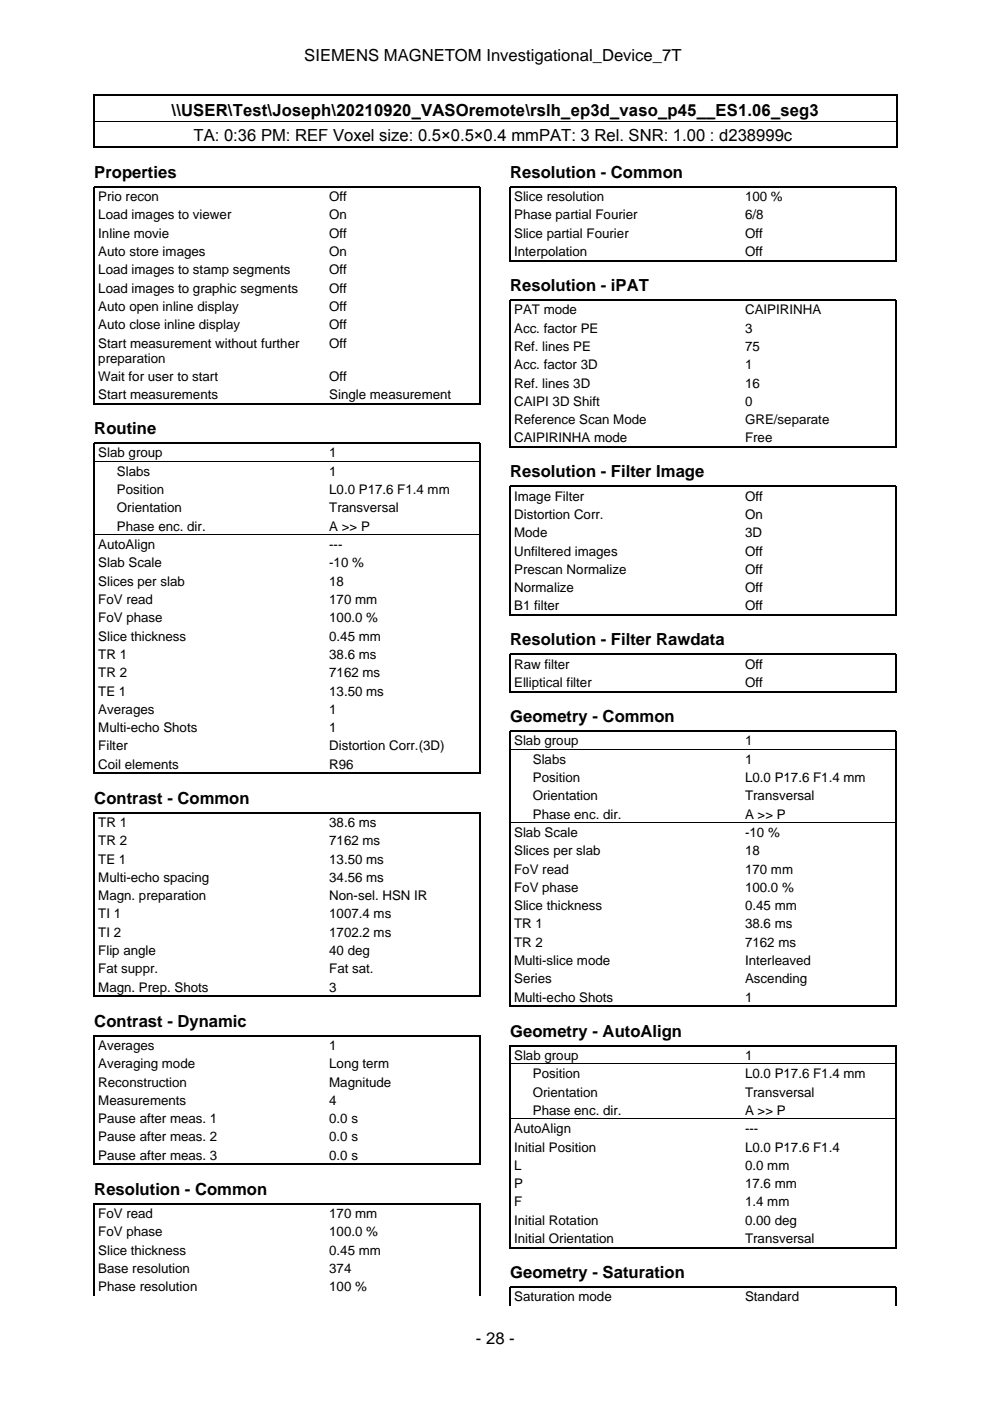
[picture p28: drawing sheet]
<svg xmlns="http://www.w3.org/2000/svg" width="210mm" height="297mm" viewBox="0 0 210 297" stroke-linecap="round" stroke-linejoin="round" font-family="sans-serif">
<defs><g id="words">
<g font-size="3.5">
<text x="64.5" y="12.9">SIEMENS MAGNETOM Investigational_Device_7T</text>
<text x="36.4" y="24.6">\\USER\Test\Joseph\20210920_VASOremote\rslh_ep3d_vaso_p45__ES1.06_seg3</text>
<text x="41" y="29.9">TA: 0:36 PM: REF Voxel size: 0.5×0.5×0.4 mmPAT: 3 Rel. SNR: 1.00 : d238999c</text>
<text x="20" y="37.7">Properties</text>
<text x="108.2" y="37.7">Resolution - Common</text>
<text x="108.2" y="61.7">Resolution - iPAT</text>
<text x="20" y="92">Routine</text>
<text x="108.2" y="101.2">Resolution - Filter Image</text>
<text x="108.2" y="136.8">Resolution - Filter Rawdata</text>
<text x="108.2" y="153.1">Geometry - Common</text>
<text x="20" y="170.4">Contrast - Common</text>
<text x="20" y="217.7">Contrast - Dynamic</text>
<text x="108.2" y="219.8">Geometry - AutoAlign</text>
<text x="20" y="253.3">Resolution - Common</text>
<text x="108.2" y="271">Geometry - Saturation</text>
<text x="100.9" y="284.9">- 28 -</text>
</g>
<g font-size="2.8">
<text x="20.8" y="42.6">Prio recon</text>
<text x="20.8" y="46.5">Load images to viewer</text>
<text x="69.8" y="42.6">Off</text>
<text x="69.8" y="46.5">On</text>
<text x="109" y="42.6">Slice resolution</text>
<text x="109" y="46.5">Phase partial Fourier</text>
<text x="158" y="42.6">100 %</text>
<text x="158" y="46.5">6/8</text>
<text x="20.8" y="50.4">Inline movie</text>
<text x="69.8" y="50.4">Off</text>
<text x="109" y="50.4">Slice partial Fourier</text>
<text x="158" y="50.4">Off</text>
<text x="20.8" y="54.3">Auto store images</text>
<text x="20.8" y="58.2">Load images to stamp segments</text>
<text x="69.8" y="54.3">On</text>
<text x="69.8" y="58.2">Off</text>
<text x="109" y="54.3">Interpolation</text>
<text x="158" y="54.3">Off</text>
<text x="20.8" y="62.1">Load images to graphic segments</text>
<text x="20.8" y="65.9">Auto open inline display</text>
<text x="69.8" y="62.1">Off</text>
<text x="69.8" y="65.9">Off</text>
<text x="20.8" y="69.8">Auto close inline display</text>
<text x="69.8" y="69.8">Off</text>
<text x="109" y="66.6">PAT mode</text>
<text x="109" y="70.5">Acc. factor PE</text>
<text x="158" y="66.6">CAIPIRINHA</text>
<text x="158" y="70.5">3</text>
<text x="20.8" y="73.7">Start measurement without further</text>
<text x="20.8" y="76.9">preparation</text>
<text x="69.8" y="73.7">Off</text>
<text x="109" y="74.4">Ref. lines PE</text>
<text x="158" y="74.4">75</text>
<text x="20.8" y="80.7">Wait for user to start</text>
<text x="69.8" y="80.7">Off</text>
<text x="109" y="78.3">Acc. factor 3D</text>
<text x="109" y="82.2">Ref. lines 3D</text>
<text x="158" y="78.3">1</text>
<text x="158" y="82.2">16</text>
<text x="20.8" y="84.6">Start measurements</text>
<text x="69.8" y="84.6">Single measurement</text>
<text x="109" y="86">CAIPI 3D Shift</text>
<text x="109" y="89.9">Reference Scan Mode</text>
<text x="158" y="86">0</text>
<text x="158" y="89.9">GRE/separate</text>
<text x="109" y="93.8">CAIPIRINHA mode</text>
<text x="158" y="93.8">Free</text>
<text x="20.8" y="97">Slab group</text>
<text x="24.8" y="100.9">Slabs</text>
<text x="69.8" y="97">1</text>
<text x="69.8" y="100.9">1</text>
<text x="24.8" y="104.8">Position</text>
<text x="69.8" y="104.8">L0.0 P17.6 F1.4 mm</text>
<text x="109" y="106.1">Image Filter</text>
<text x="158" y="106.1">Off</text>
<text x="24.8" y="108.6">Orientation</text>
<text x="24.8" y="112.5">Phase enc. dir.</text>
<text x="69.8" y="108.6">Transversal</text>
<text x="69.8" y="112.5">A &gt;&gt; P</text>
<text x="109" y="110">Distortion Corr.</text>
<text x="109" y="113.9">Mode</text>
<text x="158" y="110">On</text>
<text x="158" y="113.9">3D</text>
<text x="20.8" y="116.4">AutoAlign</text>
<text x="69.8" y="116.4">---</text>
<text x="109" y="117.8">Unfiltered images</text>
<text x="158" y="117.8">Off</text>
<text x="20.8" y="120.3">Slab Scale</text>
<text x="20.8" y="124.2">Slices per slab</text>
<text x="69.8" y="120.3">-10 %</text>
<text x="69.8" y="124.2">18</text>
<text x="109" y="121.7">Prescan Normalize</text>
<text x="109" y="125.6">Normalize</text>
<text x="158" y="121.7">Off</text>
<text x="158" y="125.6">Off</text>
<text x="20.8" y="128.1">FoV read</text>
<text x="20.8" y="131.9">FoV phase</text>
<text x="69.8" y="128.1">170 mm</text>
<text x="69.8" y="131.9">100.0 %</text>
<text x="109" y="129.4">B1 filter</text>
<text x="158" y="129.4">Off</text>
<text x="20.8" y="135.8">Slice thickness</text>
<text x="69.8" y="135.8">0.45 mm</text>
<text x="20.8" y="139.7">TR 1</text>
<text x="20.8" y="143.6">TR 2</text>
<text x="69.8" y="139.7">38.6 ms</text>
<text x="69.8" y="143.6">7162 ms</text>
<text x="109" y="141.8">Raw filter</text>
<text x="158" y="141.8">Off</text>
<text x="20.8" y="147.5">TE 1</text>
<text x="69.8" y="147.5">13.50 ms</text>
<text x="109" y="145.7">Elliptical filter</text>
<text x="158" y="145.7">Off</text>
<text x="20.8" y="151.3">Averages</text>
<text x="20.8" y="155.2">Multi-echo Shots</text>
<text x="69.8" y="151.3">1</text>
<text x="69.8" y="155.2">1</text>
<text x="20.8" y="159.1">Filter</text>
<text x="69.8" y="159.1">Distortion Corr.(3D)</text>
<text x="109" y="158">Slab group</text>
<text x="113" y="161.9">Slabs</text>
<text x="158" y="158">1</text>
<text x="158" y="161.9">1</text>
<text x="20.8" y="163">Coil elements</text>
<text x="69.8" y="163">R96</text>
<text x="113" y="165.8">Position</text>
<text x="158" y="165.8">L0.0 P17.6 F1.4 mm</text>
<text x="113" y="169.7">Orientation</text>
<text x="113" y="173.5">Phase enc. dir.</text>
<text x="158" y="169.7">Transversal</text>
<text x="158" y="173.5">A &gt;&gt; P</text>
<text x="20.8" y="175.3">TR 1</text>
<text x="20.8" y="179.2">TR 2</text>
<text x="69.8" y="175.3">38.6 ms</text>
<text x="69.8" y="179.2">7162 ms</text>
<text x="109" y="177.4">Slab Scale</text>
<text x="158" y="177.4">-10 %</text>
<text x="20.8" y="183.1">TE 1</text>
<text x="69.8" y="183.1">13.50 ms</text>
<text x="109" y="181.3">Slices per slab</text>
<text x="109" y="185.2">FoV read</text>
<text x="158" y="181.3">18</text>
<text x="158" y="185.2">170 mm</text>
<text x="20.8" y="187">Multi-echo spacing</text>
<text x="20.8" y="190.9">Magn. preparation</text>
<text x="69.8" y="187">34.56 ms</text>
<text x="69.8" y="190.9">Non-sel. HSN IR</text>
<text x="109" y="189.1">FoV phase</text>
<text x="158" y="189.1">100.0 %</text>
<text x="20.8" y="194.7">TI 1</text>
<text x="69.8" y="194.7">1007.4 ms</text>
<text x="109" y="193">Slice thickness</text>
<text x="109" y="196.8">TR 1</text>
<text x="158" y="193">0.45 mm</text>
<text x="158" y="196.8">38.6 ms</text>
<text x="20.8" y="198.6">TI 2</text>
<text x="20.8" y="202.5">Flip angle</text>
<text x="69.8" y="198.6">1702.2 ms</text>
<text x="69.8" y="202.5">40 deg</text>
<text x="109" y="200.7">TR 2</text>
<text x="158" y="200.7">7162 ms</text>
<text x="20.8" y="206.4">Fat suppr.</text>
<text x="69.8" y="206.4">Fat sat.</text>
<text x="109" y="204.6">Multi-slice mode</text>
<text x="109" y="208.5">Series</text>
<text x="158" y="204.6">Interleaved</text>
<text x="158" y="208.5">Ascending</text>
<text x="20.8" y="210.3">Magn. Prep. Shots</text>
<text x="69.8" y="210.3">3</text>
<text x="109" y="212.4">Multi-echo Shots</text>
<text x="158" y="212.4">1</text>
<text x="20.8" y="222.6">Averages</text>
<text x="20.8" y="226.5">Averaging mode</text>
<text x="69.8" y="222.6">1</text>
<text x="69.8" y="226.5">Long term</text>
<text x="109" y="224.7">Slab group</text>
<text x="158" y="224.7">1</text>
<text x="20.8" y="230.4">Reconstruction</text>
<text x="69.8" y="230.4">Magnitude</text>
<text x="113" y="228.6">Position</text>
<text x="113" y="232.5">Orientation</text>
<text x="158" y="228.6">L0.0 P17.6 F1.4 mm</text>
<text x="158" y="232.5">Transversal</text>
<text x="20.8" y="234.2">Measurements</text>
<text x="20.8" y="238.1">Pause after meas. 1</text>
<text x="69.8" y="234.2">4</text>
<text x="69.8" y="238.1">0.0 s</text>
<text x="113" y="236.4">Phase enc. dir.</text>
<text x="158" y="236.4">A &gt;&gt; P</text>
<text x="20.8" y="242">Pause after meas. 2</text>
<text x="20.8" y="245.9">Pause after meas. 3</text>
<text x="69.8" y="242">0.0 s</text>
<text x="69.8" y="245.9">0.0 s</text>
<text x="109" y="240.3">AutoAlign</text>
<text x="109" y="244.2">Initial Position</text>
<text x="158" y="240.3">---</text>
<text x="158" y="244.2">L0.0 P17.6 F1.4</text>
<text x="109" y="248">L</text>
<text x="109" y="251.9">P</text>
<text x="158" y="248">0.0 mm</text>
<text x="158" y="251.9">17.6 mm</text>
<text x="109" y="255.8">F</text>
<text x="158" y="255.8">1.4 mm</text>
<text x="20.8" y="258.2">FoV read</text>
<text x="20.8" y="262.1">FoV phase</text>
<text x="69.8" y="258.2">170 mm</text>
<text x="69.8" y="262.1">100.0 %</text>
<text x="109" y="259.7">Initial Rotation</text>
<text x="109" y="263.6">Initial Orientation</text>
<text x="158" y="259.7">0.00 deg</text>
<text x="158" y="263.6">Transversal</text>
<text x="20.8" y="266">Slice thickness</text>
<text x="20.8" y="269.9">Base resolution</text>
<text x="69.8" y="266">0.45 mm</text>
<text x="69.8" y="269.9">374</text>
<text x="20.8" y="273.8">Phase resolution</text>
<text x="69.8" y="273.8">100 %</text>
<text x="109" y="275.9">Saturation mode</text>
<text x="158" y="275.9">Standard</text>
</g>
</g></defs>
<g fill="none" stroke="#000" stroke-width=".26">
<path d="M19.9 20v11.3M20 20.2h170M20 31.2h170M190.1 20v11.3M108.2 55.4v-15.8h81.8v15.8M108.3 55.3h81.6M20 85.8v-46.2h81.8v46.2M20.1 85.6h81.6M108.2 94.9v-31.3h81.8v31.3M108.3 94.8h81.6M108.2 130.6v-27.5h81.8v27.5M108.3 130.4h81.6"/>
<path d="M108.2 146.8v-8h81.8v8M108.3 146.7h81.6M20 164.1v-70.1h81.8v70.1M20.1 164h81.6M20 211.4v-39.1h81.8v39.1M20.1 211.3h81.6M108.2 213.5v-58.5h81.8v58.5M108.3 213.4h81.6M20 247v-27.4h81.8v27.4M20.1 246.9h81.6M20 274.6v-19.4h81.8v19.4M108.2 264.7v-43h81.8v43"/>
<path d="M108.2 276.8v-3.9h81.8v3.9M108.3 264.6h81.6"/>
</g>
<path d="M20 25.7h170M20.1 97.8h81.6M20.1 113.4h81.6M108.3 158.9h81.6M108.3 174.4h81.6M108.3 225.6h81.6M108.3 237.2h81.6" fill="none" stroke="#000" stroke-width=".21"/>
<use href="#words"/>
</svg>
